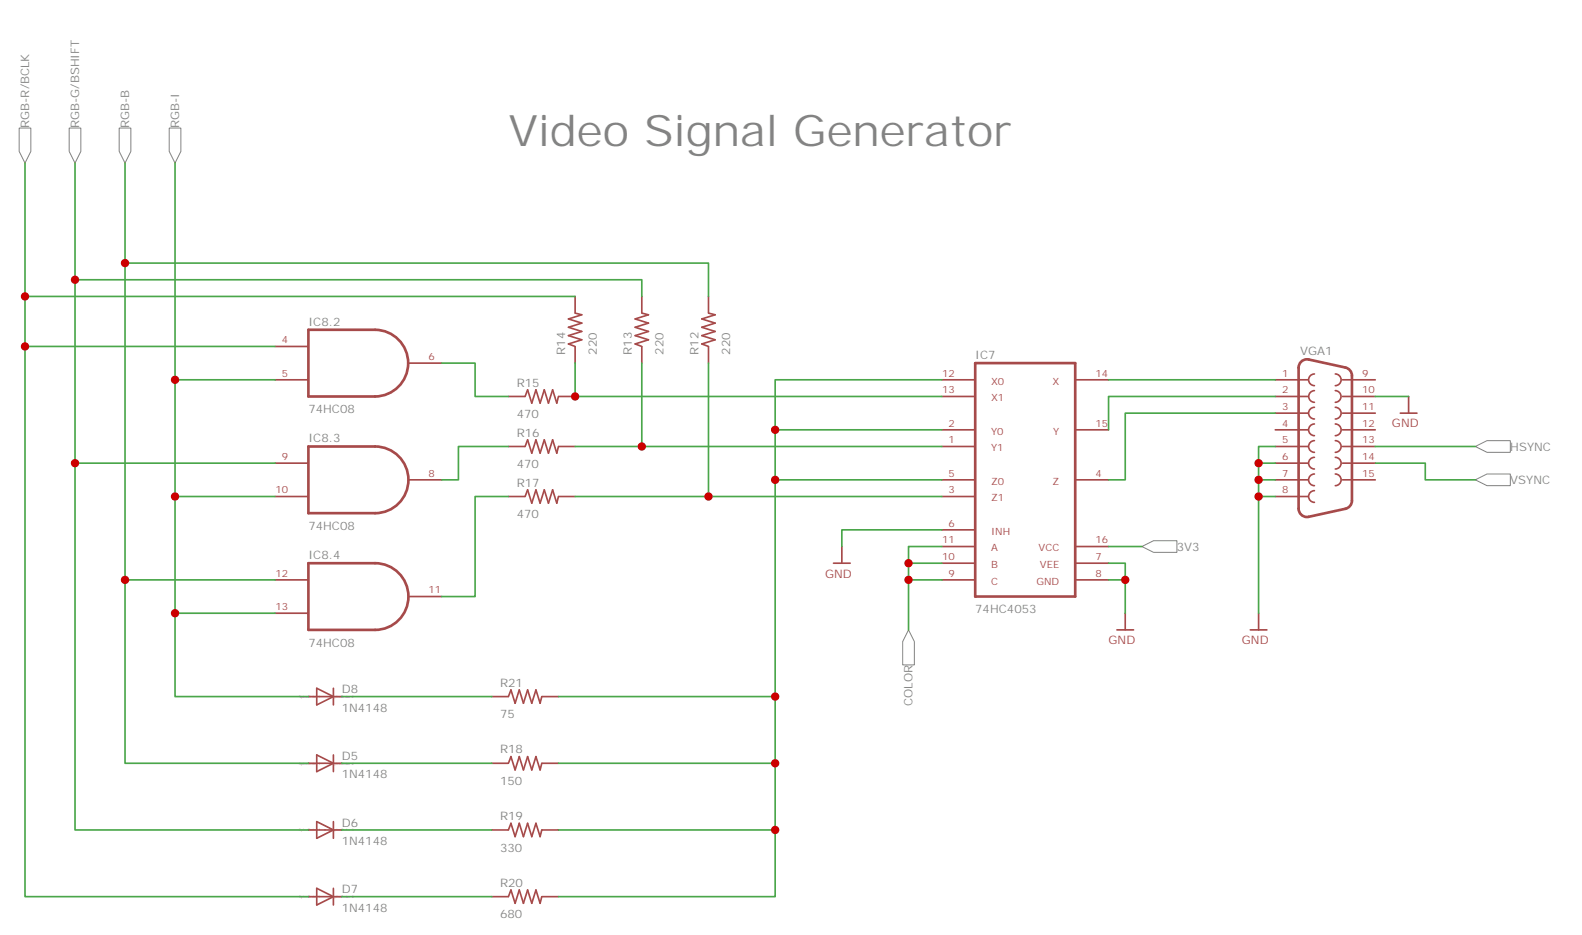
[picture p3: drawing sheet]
<svg xmlns="http://www.w3.org/2000/svg" width="335mm" height="198mm" viewBox="0 0 335 198" stroke-linecap="round" stroke-linejoin="round" font-family="sans-serif">
<defs><g id="words">
<text font-size="9.2" fill="#838383" x="107.6" y="31">Video Signal Generator</text>
<g font-size="2.5" fill="#838383">
<text x="6.2" y="27.1" transform="rotate(-90 6.2 27.1)">RGB-R/BCLK</text>
<text x="16.7" y="27.1" transform="rotate(-90 16.7 27.1)">RGB-G/BSHIFT</text>
<text x="27.3" y="27.1" transform="rotate(-90 27.3 27.1)">RGB-B</text>
<text x="37.9" y="27.1" transform="rotate(-90 37.9 27.1)">RGB-I</text>
<text x="65.3" y="68.9">IC8.2</text>
<text x="119.6" y="75.1" transform="rotate(-90 119.6 75.1)">R14</text>
<text x="126.3" y="75.1" transform="rotate(-90 126.3 75.1)">220</text>
<text x="133.7" y="75.1" transform="rotate(-90 133.7 75.1)">R13</text>
<text x="140.4" y="75.1" transform="rotate(-90 140.4 75.1)">220</text>
<text x="147.8" y="75.1" transform="rotate(-90 147.8 75.1)">R12</text>
<text x="154.5" y="75.1" transform="rotate(-90 154.5 75.1)">220</text>
<text x="206.4" y="76">IC7</text>
<text x="275.2" y="75.1">VGA1</text>
<text x="109.4" y="81.8">R15</text>
<text x="65.3" y="87.4">74HC08</text>
<text x="109.4" y="88.5">470</text>
<text x="65.3" y="93.6">IC8.3</text>
<text x="109.4" y="92.4">R16</text>
<text x="319.6" y="95.3">HSYNC</text>
<text x="109.4" y="99.1">470</text>
<text x="109.4" y="103">R17</text>
<text x="319.6" y="102.4">VSYNC</text>
<text x="65.3" y="112.1">74HC08</text>
<text x="109.4" y="109.6">470</text>
<text x="65.3" y="118.3">IC8.4</text>
<text x="249.1" y="116.5">3V3</text>
<text x="206.4" y="129.8">74HC4053</text>
<text x="65.3" y="136.8">74HC08</text>
<text x="72.3" y="146.7">D8</text>
<text x="105.8" y="145.3">R21</text>
<text x="193.1" y="149.4" transform="rotate(-90 193.1 149.4)">COLOR</text>
<text x="72.3" y="150.6">1N4148</text>
<text x="105.8" y="152">75</text>
<text x="72.3" y="160.8">D5</text>
<text x="105.8" y="159.4">R18</text>
<text x="72.3" y="164.7">1N4148</text>
<text x="105.8" y="166.1">150</text>
<text x="105.8" y="173.5">R19</text>
<text x="72.3" y="178.8">1N4148</text>
<text x="72.3" y="174.9">D6</text>
<text x="105.8" y="180.2">330</text>
<text x="72.3" y="189.1">D7</text>
<text x="105.8" y="187.6">R20</text>
<text x="72.3" y="192.9">1N4148</text>
<text x="105.8" y="194.3">680</text>
</g>
<g font-size="2.5" fill="#a54b4b">
<text x="294.6" y="90.5">GND</text>
<text x="174.6" y="122.2">GND</text>
<text x="234.6" y="136.3">GND</text>
<text x="262.8" y="136.3">GND</text>
</g>
<g font-size="2.1" fill="#a54b4b">
<text x="59.6" y="72.6">4</text>
<text x="90.7" y="76.1">6</text>
<text x="59.6" y="79.7">5</text>
<text x="199.4" y="79.7">12</text>
<text x="199.4" y="83.2">13</text>
<text x="209.7" y="81.4">X0</text>
<text x="222.7" y="81.4">X</text>
<text x="231.8" y="79.7">14</text>
<text x="271.3" y="79.7">1</text>
<text x="271.3" y="83.2">2</text>
<text x="288.3" y="79.7">9</text>
<text x="288.3" y="83.2">10</text>
<text x="209.7" y="84.9">X1</text>
<text x="271.3" y="86.7">3</text>
<text x="288.3" y="86.7">11</text>
<text x="200.8" y="93.8">1</text>
<text x="200.8" y="90.3">2</text>
<text x="209.7" y="95.5">Y1</text>
<text x="209.7" y="92">Y0</text>
<text x="222.9" y="92">Y</text>
<text x="231.8" y="90.3">15</text>
<text x="271.3" y="90.3">4</text>
<text x="271.3" y="93.8">5</text>
<text x="288.3" y="90.3">12</text>
<text x="288.3" y="93.8">13</text>
<text x="59.6" y="97.3">9</text>
<text x="90.7" y="100.8">8</text>
<text x="200.8" y="100.8">5</text>
<text x="231.8" y="100.8">4</text>
<text x="271.3" y="97.3">6</text>
<text x="271.3" y="100.8">7</text>
<text x="288.3" y="97.3">14</text>
<text x="288.3" y="100.8">15</text>
<text x="58.3" y="104.4">10</text>
<text x="200.8" y="104.4">3</text>
<text x="209.7" y="106.1">Z1</text>
<text x="209.7" y="102.6">Z0</text>
<text x="222.7" y="102.6">Z</text>
<text x="271.3" y="104.4">8</text>
<text x="200.8" y="111.4">6</text>
<text x="209.7" y="113.2">INH</text>
<text x="199.4" y="118.5">10</text>
<text x="199.4" y="114.9">11</text>
<text x="209.7" y="116.7">A</text>
<text x="219.8" y="116.7">VCC</text>
<text x="231.8" y="114.9">16</text>
<text x="231.8" y="118.5">7</text>
<text x="58.3" y="122">12</text>
<text x="90.7" y="125.5">11</text>
<text x="200.8" y="122">9</text>
<text x="209.7" y="123.7">C</text>
<text x="209.7" y="120.2">B</text>
<text x="219.3" y="123.7">GND</text>
<text x="220.1" y="120.2">VEE</text>
<text x="231.8" y="122">8</text>
<text x="58.3" y="129.1">13</text>
</g>
<g font-size=".7" fill="#a54ba5">
<text x="63.2" y="147.7">SpiceOrder 1</text>
<text x="70.3" y="147.7">SpiceOrder 2</text>
<text x="63.2" y="161.8">SpiceOrder 1</text>
<text x="70.3" y="161.8">SpiceOrder 2</text>
<text x="63.2" y="175.9">SpiceOrder 1</text>
<text x="70.3" y="175.9">SpiceOrder 2</text>
<text x="63.2" y="190">SpiceOrder 1</text>
<text x="70.3" y="190">SpiceOrder 2</text>
</g>
</g></defs>
<path d="M65.3 69.8h14.1a7.1 7.1 0 0 1 7 7 7.1 7.1 0 0 1-7 7.1h-14.1zM206.4 76.8h21.1v49.4h-21.1zM275.3 76.5a1.75 1.75 0 0 1 1.7-.4l7.7 1.7a1.76 1.76 0 0 1 1.4 1.7v26.4a1.77 1.77 0 0 1-1.4 1.8l-7.7 1.7a1.76 1.76 0 0 1-2.2-1.8v-29.8l.1-.5zM65.3 94.5h14.1a7.1 7.1 0 0 1 7 7 7.1 7.1 0 0 1-7 7.1h-14.1zM65.3 119.2h14.1a7.1 7.1 0 0 1 7 7 7.1 7.1 0 0 1-7 7.1h-14.1z" fill="none" stroke="#a64a4a" stroke-width=".56"/>
<g fill="none" stroke="#a64a4a" stroke-width=".35">
<path d="M58.2 73.3h7M86.5 76.8h7M121.7 66.3l1.4 .3-2.8 .9 2.8 .9-2.8 .9 2.8 .8-2.8 .9 2.8 .9-2.8 .9 1.4 .5M121.7 62.7v3.5M121.7 73.4v3.4M135.8 66.3l1.4 .3-2.8 .9 2.8 .9-2.8 .9 2.8 .8-2.8 .9 2.8 .9-2.8 .9 1.4 .5M135.8 62.7v3.5M135.8 73.4v3.4M149.9 66.3l1.4 .3-2.8 .9 2.8 .9-2.8 .9 2.8 .8-2.8 .9 2.8 .9-2.8 .9 1.4 .5M149.9 62.7v3.5M149.9 73.4v3.4M278.2 79.1a1.23 1.23 0 0 0-1.3 1.3 1.23 1.23 0 0 0 1.3 1.2"/>
<path d="M282.6 79.1a1.23 1.23 0 0 1 1.2 1.3 1.23 1.23 0 0 1-1.2 1.2M58.2 80.4h7M58.2 98h7M107.6 83.9h3.5M107.6 94.5h3.5M111.1 83.9l.6-1.4 .8 2.8 .9-2.8 .9 2.8 .9-2.8 .9 2.8 .8-2.8 .9 2.8 .4-1.4M111.1 94.5l.6-1.4 .8 2.8 .9-2.8 .9 2.8 .9-2.8 .9 2.8 .8-2.8 .9 2.8 .4-1.4M118.2 83.9h3.5M118.2 94.5h3.5M199.3 80.4h7M199.3 83.9h7M199.3 90.9h7"/>
<path d="M199.3 94.5h7M227.7 80.4h6.9M227.7 90.9h6.9M269.9 80.4h6.9M269.9 83.9h6.9M269.9 87.4h6.9M269.9 90.9h6.9M269.9 94.5h6.9M269.9 98h6.9M278.2 82.7a1.23 1.23 0 0 0-1.2 1.2 1.23 1.23 0 0 0 1.2 1.2M278.2 86.2a1.23 1.23 0 0 0-1.3 1.2 1.23 1.23 0 0 0 1.3 1.3M278.2 89.7a1.23 1.23 0 0 0-1.3 1.2 1.23 1.23 0 0 0 1.3 1.3"/>
<path d="M278.2 93.2a1.23 1.23 0 0 0-1.3 1.3 1.23 1.23 0 0 0 1.3 1.2M278.2 96.8a1.23 1.23 0 0 0-1.3 1.2 1.23 1.23 0 0 0 1.3 1.2M282.6 82.7a1.23 1.23 0 0 1 1.2 1.2 1.23 1.23 0 0 1-1.2 1.2M282.6 86.2a1.23 1.23 0 0 1 1.2 1.2 1.23 1.23 0 0 1-1.2 1.3M282.6 89.7a1.23 1.23 0 0 1 1.2 1.2 1.23 1.23 0 0 1-1.2 1.3M282.6 93.2a1.23 1.23 0 0 1 1.2 1.3 1.23 1.23 0 0 1-1.2 1.2M282.6 96.8a1.23 1.23 0 0 1 1.2 1.2 1.23 1.23 0 0 1-1.2 1.2M284.1 80.4h6.9M284.1 83.9h6.9M284.1 87.4h6.9M284.1 90.9h6.9M284.1 94.5h6.9"/>
<path d="M284.1 98h6.9M296.3 87.4h3.6M298.1 83.9v3.5M58.2 105.1h7M86.5 101.5h7M107.6 105.1h3.5M111.1 105.1l.6-1.5 .8 2.9 .9-2.9 .9 2.9 .9-2.9 .9 2.9 .8-2.9 .9 2.9 .4-1.4M118.2 105.1h3.5M176.4 119.2h3.5M178.2 115.6v3.6M199.3 101.5h7M199.3 105.1h7"/>
<path d="M199.3 112.1h7M199.3 119.2h7M199.3 115.6h7M227.7 101.5h6.9M227.7 119.2h6.9M227.7 115.6h6.9M269.9 101.5h6.9M269.9 105.1h6.9M278.2 100.3a1.23 1.23 0 0 0-1.3 1.2 1.23 1.23 0 0 0 1.3 1.3M278.2 103.8a1.23 1.23 0 0 0-1.3 1.3 1.23 1.23 0 0 0 1.3 1.2M282.6 100.3a1.23 1.23 0 0 1 1.2 1.2 1.23 1.23 0 0 1-1.2 1.3M284.1 101.5h6.9"/>
<path d="M58.2 122.7h7M58.2 129.8h7M86.5 126.2h7M199.3 122.7h7M227.7 122.7h6.9M236.4 133.3h3.5M238.1 129.8v3.5M264.6 133.3h3.5M266.3 129.8v3.5M65.3 147.4h3.4M67 159.7l3.6 1.8-3.6 1.8zM67 145.6l3.6 1.8-3.6 1.8z"/>
<path d="M68.8 147.4h3.5M70.6 145.6v3.6M70.6 159.7v3.6M104.1 147.4h3.4M107.6 147.4l.5-1.4 .9 2.8 .9-2.8 .9 2.8 .9-2.8 .8 2.8 .9-2.8 .9 2.8 .4-1.4M114.7 147.4h3.5M65.3 161.5h3.4M65.3 175.6h3.4M67 173.8l3.6 1.8-3.6 1.8zM68.8 161.5h3.5M68.8 175.6h3.5M70.6 173.8v3.6"/>
<path d="M104.1 161.5h3.4M104.1 175.6h3.4M107.6 161.5l.5-1.4 .9 2.8 .9-2.8 .9 2.8 .9-2.8 .8 2.8 .9-2.8 .9 2.8 .4-1.4M107.6 175.6l.5-1.4 .9 2.8 .9-2.8 .9 2.8 .9-2.8 .8 2.8 .9-2.8 .9 2.8 .4-1.4M114.7 161.5h3.5M114.7 175.6h3.5M65.3 189.7h3.4M67 188l3.6 1.7-3.6 1.8zM68.8 189.7h3.5M70.6 188v3.5M104.1 189.7h3.4M107.6 189.7l.5-1.4 .9 2.8 .9-2.8 .9 2.8 .9-2.8 .8 2.8 .9-2.8 .9 2.8 .4-1.4"/>
<path d="M114.7 189.7h3.5"/>
</g>
<g fill="#fff" stroke="#828282" stroke-width=".21">
<path d="M25.2 27.1h2.5v4.9l-1.2 2.5-1.3-2.5z"/>
<path d="M14.6 27.1h2.5v4.9l-1.2 2.5-1.3-2.5z"/>
<path d="M4.1 27.1h2.4v4.9l-1.2 2.5-1.2-2.5z"/>
<path d="M35.8 27.1h2.5v4.9l-1.3 2.5-1.2-2.5z"/>
<path d="M192.3 133.3l1.2 2.4v5h-2.5v-5z"/>
<path d="M312.2 94.5l2.5-1.3h4.9v2.5h-4.9z"/>
<path d="M312.2 101.5l2.5-1.2h4.9v2.5h-4.9z"/>
<path d="M241.7 115.6l2.4-1.2h5v2.5h-5z"/>
</g>
<g fill="none" stroke="#4aa64a" stroke-width=".35">
<path d="M5.3 34.5v38.8h52.9M15.9 34.5v24.7h119.9v3.5M26.5 34.5v88.2h31.7M37 34.5v112.9h28.3M15.9 59.2v116.4h49.4M26.5 55.7h123.4v7M5.3 73.3v116.4h60M5.3 62.7h116.4M93.5 76.8h7v7.1h7.1M121.7 76.8v7.1h77.6M135.8 76.8v17.7h63.5M149.9 76.8v28.3h49.4"/>
<path d="M15.9 98h42.3M37 80.4h21.2M107.6 94.5h-10.6v7h-3.5M121.7 94.5h14.1M164 90.9h35.3M199.3 80.4h-35.3v81.1h-45.8M234.6 80.4h35.3M266.3 98h3.6M269.9 94.5h-3.6v35.3M269.9 83.9h-35.3v7M269.9 87.4h-31.8v14.1h-3.5M291 98h10.6v3.5h10.6"/>
<path d="M291 83.9h7.1M291 94.5h21.2M37 105.1h21.2M107.6 105.1h-7.1v21.1h-7M121.7 105.1h28.2M164 101.5h35.3M192.3 119.2v3.5h7M199.3 112.1h-21.1v3.5M199.3 115.6h-7v3.6h7M234.6 119.2h3.5v3.5h-3.5M234.6 115.6h7.1M266.3 101.5h3.6"/>
<path d="M266.3 105.1h3.6M26.5 122.7v38.8h38.8M37 129.8h21.2M192.3 122.7v10.6M238.1 122.7v7.1M72.3 147.4h31.8M118.2 147.4h45.8M72.3 161.5h31.8M72.3 175.6h31.8M164 161.5v14.1h-45.8M164 175.6v14.1h-45.8M72.3 189.7h31.8"/>
</g>
<g fill="#c00">
<circle cx="266.3" cy="98" r=".88"/>
<circle cx="266.3" cy="101.5" r=".88"/>
<circle cx="266.3" cy="105.1" r=".88"/>
<circle cx="238.1" cy="122.7" r=".88"/>
<circle cx="26.5" cy="55.7" r=".88"/>
<circle cx="26.5" cy="122.7" r=".88"/>
<circle cx="15.9" cy="59.2" r=".88"/>
<circle cx="15.9" cy="98" r=".88"/>
<circle cx="5.3" cy="62.7" r=".88"/>
<circle cx="5.3" cy="73.3" r=".88"/>
<circle cx="37" cy="129.8" r=".88"/>
<circle cx="37" cy="105.1" r=".88"/>
<circle cx="37" cy="80.4" r=".88"/>
<circle cx="192.3" cy="119.2" r=".88"/>
<circle cx="192.3" cy="122.7" r=".88"/>
<circle cx="121.7" cy="83.9" r=".88"/>
<circle cx="135.8" cy="94.5" r=".88"/>
<circle cx="149.9" cy="105.1" r=".88"/>
<circle cx="164" cy="90.9" r=".88"/>
<circle cx="164" cy="101.5" r=".88"/>
<circle cx="164" cy="147.4" r=".88"/>
<circle cx="164" cy="161.5" r=".88"/>
<circle cx="164" cy="175.6" r=".88"/>
</g>
<use href="#words"/>
</svg>
